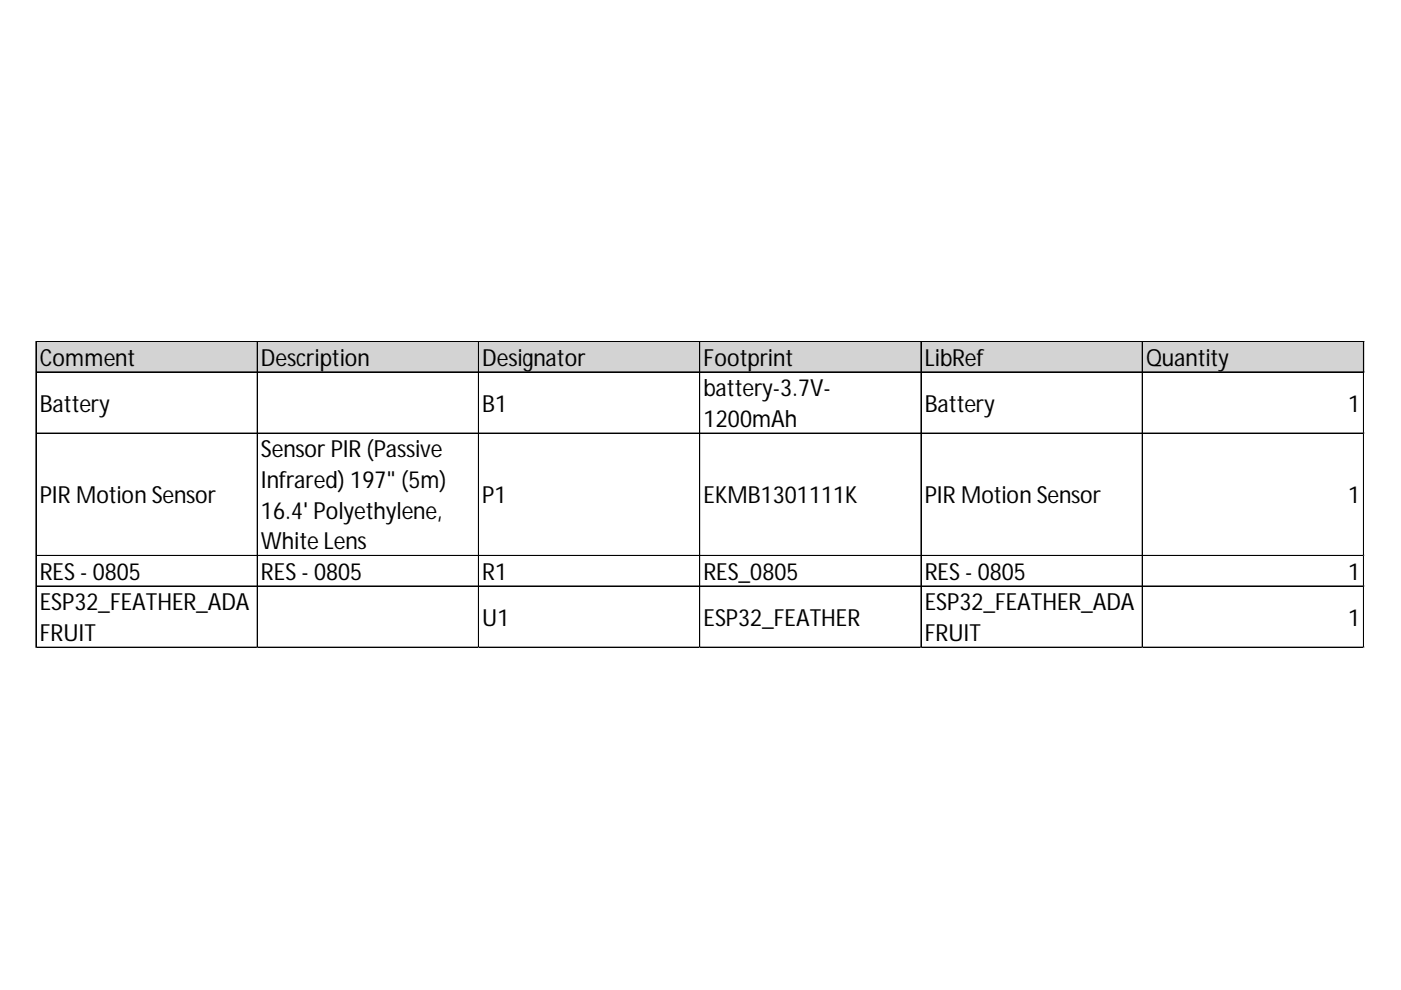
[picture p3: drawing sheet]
<svg xmlns="http://www.w3.org/2000/svg" width="297mm" height="210mm" viewBox="0 0 297 210" stroke-linecap="round" stroke-linejoin="round" font-family="sans-serif">
<defs><g id="words">
<g font-size="5">
<text x="8.4" y="77.5">Comment</text>
<text x="55.3" y="77.5">Description</text>
<text x="102.2" y="77.5">Designator</text>
<text x="149.2" y="77.5">Footprint</text>
<text x="196.1" y="77.5">LibRef</text>
<text x="243" y="77.5">Quantity</text>
<text x="8.4" y="87.3">Battery</text>
<text x="102.2" y="87.3">B1</text>
<text x="149.2" y="84">battery-3.7V-</text>
<text x="196.1" y="87.3">Battery</text>
<text x="285.8" y="87.3">1</text>
<text x="149.2" y="90.5">1200mAh</text>
<text x="55.3" y="97">Sensor PIR (Passive</text>
<text x="8.4" y="106.7">PIR Motion Sensor</text>
<text x="55.3" y="103.5">Infrared) 197&quot; (5m)</text>
<text x="102.2" y="106.7">P1</text>
<text x="149.2" y="106.7">EKMB1301111K</text>
<text x="196.1" y="106.7">PIR Motion Sensor</text>
<text x="285.8" y="106.7">1</text>
<text x="55.3" y="110">16.4' Polyethylene,</text>
<text x="55.3" y="116.4">White Lens</text>
<text x="8.4" y="122.9">RES - 0805</text>
<text x="55.3" y="122.9">RES - 0805</text>
<text x="102.2" y="122.9">R1</text>
<text x="149.2" y="122.9">RES_0805</text>
<text x="196.1" y="122.9">RES - 0805</text>
<text x="285.8" y="122.9">1</text>
<text x="8.4" y="129.4">ESP32_FEATHER_ADA</text>
<text x="196.1" y="129.4">ESP32_FEATHER_ADA</text>
<text x="8.4" y="135.9">FRUIT</text>
<text x="102.2" y="132.6">U1</text>
<text x="149.2" y="132.6">ESP32_FEATHER</text>
<text x="196.1" y="135.9">FRUIT</text>
<text x="285.8" y="132.6">1</text>
</g>
</g></defs>
<path d="M7.7 72.4h281.6v6.6h-281.6z" fill="#d3d3d3"/>
<g fill="none" stroke="#000" stroke-width=".21">
<path d="M7.6 72.4v64.9M7.7 72.4v64.9M7.8 72.4h281.4M7.8 78.8h281.4M7.8 78.9h281.4M54.5 72.5v64.8M54.6 72.5v64.8M101.4 72.5v64.8M101.5 72.5v64.8M148.3 72.5v64.8M148.4 72.5v64.8M195.3 72.5v64.8"/>
<path d="M242.2 72.5v64.8M289.1 72.5v64.8M7.8 91.8h281.4M7.8 91.9h281.4M7.8 117.8h281.4M7.8 124.2h281.4M7.8 124.3h281.4M7.8 137.2h281.4M7.8 137.3h281.4"/>
</g>
<path d="M7.6 137.3v.1" fill="none" stroke="#d4d4d4" stroke-width=".21"/>
<path d="M7.6 137.3l.2 .1z" fill="#d4d4d4"/>
<path d="M54.5 137.3v.1" fill="none" stroke="#d4d4d4" stroke-width=".21"/>
<path d="M54.5 137.3l.2 .1z" fill="#d4d4d4"/>
<path d="M101.4 137.3v.1" fill="none" stroke="#d4d4d4" stroke-width=".21"/>
<path d="M101.4 137.3l.2 .1z" fill="#d4d4d4"/>
<path d="M148.3 137.3v.1" fill="none" stroke="#d4d4d4" stroke-width=".21"/>
<path d="M148.3 137.3l.2 .1z" fill="#d4d4d4"/>
<path d="M195.3 137.3v.1" fill="none" stroke="#d4d4d4" stroke-width=".21"/>
<path d="M195.3 137.3l.1 .1z" fill="#d4d4d4"/>
<path d="M242.2 137.3v.1" fill="none" stroke="#d4d4d4" stroke-width=".21"/>
<path d="M242.2 137.3l.1 .1z" fill="#d4d4d4"/>
<path d="M289.1 137.3v.1" fill="none" stroke="#d4d4d4" stroke-width=".21"/>
<path d="M289.1 137.3l.1 .1z" fill="#d4d4d4"/>
<path d="M289.2 91.8h.1" fill="none" stroke="#d4d4d4" stroke-width=".21"/>
<path d="M289.2 91.8l.1 .2z" fill="#d4d4d4"/>
<path d="M289.2 117.8h.1" fill="none" stroke="#d4d4d4" stroke-width=".21"/>
<path d="M289.2 117.8l.1 .1z" fill="#d4d4d4"/>
<path d="M289.2 124.2h.1" fill="none" stroke="#d4d4d4" stroke-width=".21"/>
<path d="M289.2 124.2l.1 .2z" fill="#d4d4d4"/>
<path d="M289.2 137.2h.1" fill="none" stroke="#d4d4d4" stroke-width=".21"/>
<path d="M289.2 137.2l.1 .1z" fill="#d4d4d4"/>
<use href="#words"/>
</svg>
